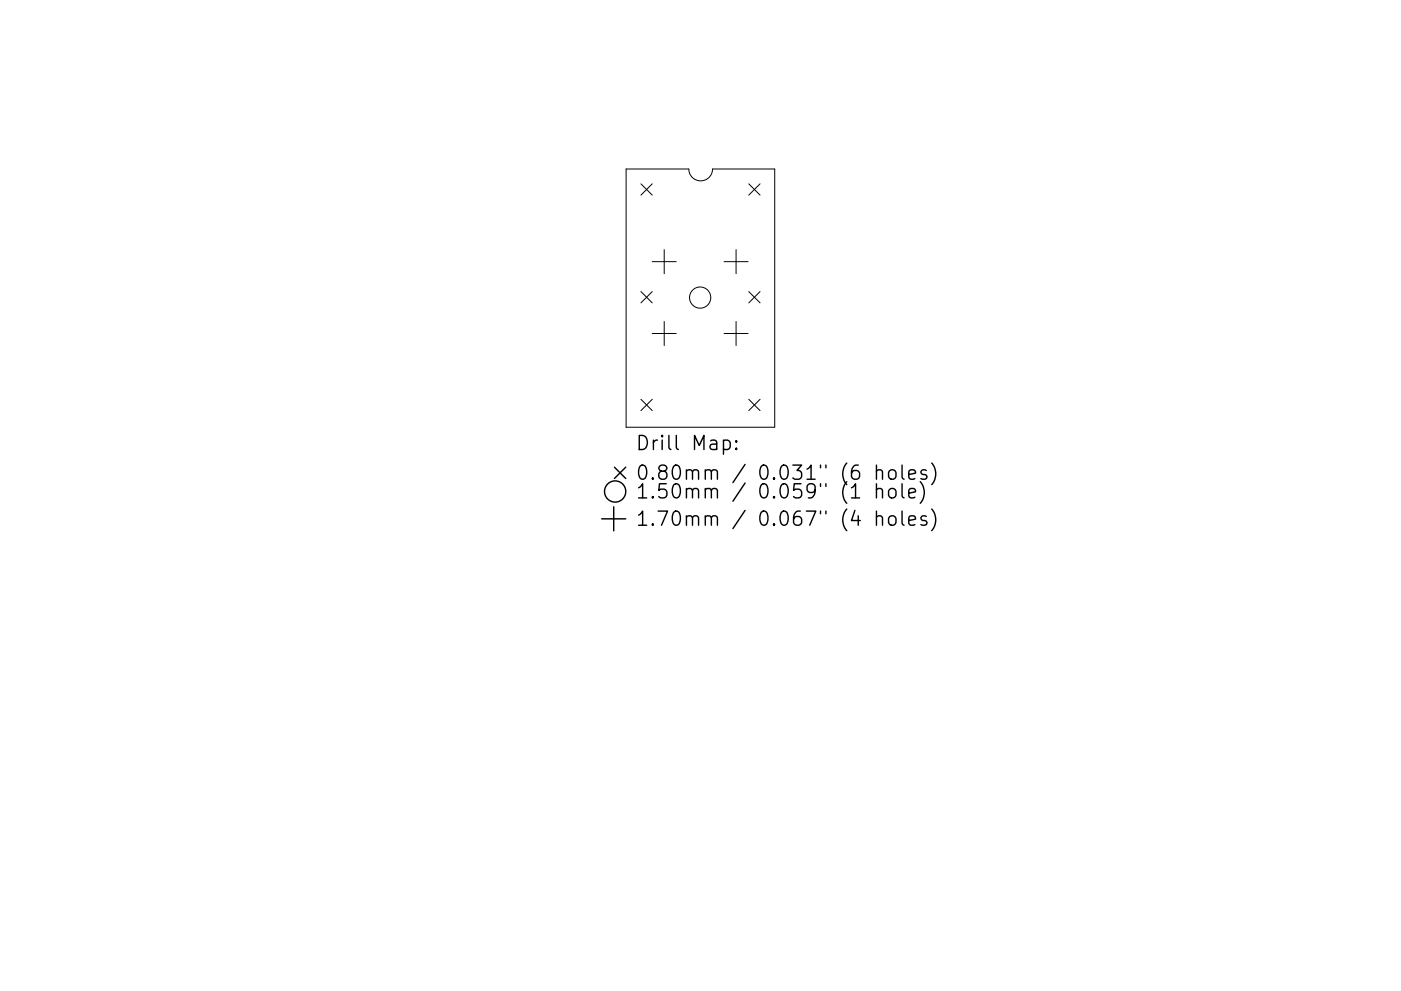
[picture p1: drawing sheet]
<svg xmlns="http://www.w3.org/2000/svg" width="297mm" height="210mm" viewBox="0 0 297 210" stroke-linecap="round" stroke-linejoin="round" font-family="sans-serif">
<defs><g id="words">
<g font-size="4.2">
<text x="134.7" y="95.5">Drill Map:</text>
<text x="134.7" y="101.8">0.80mm / 0.031&quot; (6 holes)</text>
<text x="134.7" y="105.8">1.50mm / 0.059&quot; (1 hole)</text>
<text x="134.7" y="111.6">1.70mm / 0.067&quot; (4 holes)</text>
</g>
</g></defs>
<g fill="none" stroke="#000" stroke-width=".21">
<path d="M132.7 35.9h13.3a2.51 2.51 0 0 0 2.6 2.5 2.51 2.51 0 0 0 2.5-2.5h13.2v54.7h-31.6zM135.9 39l2.4 2.4M138.3 39l-2.4 2.4M158.8 39l2.4 2.4M161.2 39l-2.4 2.4M138.3 55.5h5.1M140.8 53v5.1M153.5 55.5h5.1M156.1 53v5.1M135.9 61.9l2.4 2.4M138.3 70.8h5.1M138.3 61.9l-2.4 2.4"/>
<path d="M140.8 68.2v5.1M153.5 70.8h5.1M156.1 68.2v5.1M158.8 61.9l2.4 2.4M161.2 61.9l-2.4 2.4M135.9 84.7l2.4 2.4M138.3 84.7l-2.4 2.4M158.8 84.7l2.4 2.4M161.2 84.7l-2.4 2.4"/>
<circle cx="148.4" cy="63.1" r="2.25"/>
</g>
<g fill="none" stroke="#000" stroke-width=".3">
<path d="M130.3 99.1l2.4 2.4M132.7 99.1l-2.4 2.4M153.4 93.5l.9-.1 .5 .5v.9l-.3 .4-.2 .2-.9-.2M156.1 95.1l.2 .1-.2 .2-.1-.2 .1-.1v.3M156.1 93.5l.2 .2-.2 .1-.1-.1 .1-.2v.3M185.8 100a.75 .75 0 0 1 1.3 .1v1.6M185.8 98.7v3M188.5 100a.81 .81 0 0 1 .8-.3 .81 .81 0 0 1 .7 .5v.9a.81 .81 0 0 1-.8 .6 .81 .81 0 0 1-.8-.6v-.9zM191.3 98.7v2.5l.4 .5M196.4 99.8l-.7-.1-.4 .4 .1 .4 1 .3 .1 .3-.1 .4-.3 .2-.8-.2M197.5 98.2a3.4 3.4 0 0 1 0 4.6M127.6 110.1h5.1"/>
<path d="M130.1 107.5v5.1M180.5 105.6h1.8M185.8 103.9a.74 .74 0 0 1 1.3 .2v1.5M185.8 109.7a.74 .74 0 0 1 1.3 .2v1.5M185.8 102.6v3M185.8 108.4v3M188.5 103.9a.81 .81 0 0 1 .8-.3 .81 .81 0 0 1 .7 .6v.9a.81 .81 0 0 1-.8 .6 .81 .81 0 0 1-.8-.6v-.9zM188.7 109.6a.81 .81 0 0 1 1.3 .4v.9a.81 .81 0 0 1-.8 .6 .81 .81 0 0 1-.8-.6v-.9zM191.3 102.6v2.6l.4 .4M191.3 108.4v2.6l.4 .4M192.7 100.7l1.4-.3-.1-.6-.9-.1-.4 .4v1.1l.1 .3 .3 .2 .9-.2M192.7 104.6l1.4-.2-.1-.6-.9-.2-.4 .5v1.1l.1 .3 .3 .1 .9-.1"/>
<path d="M192.7 110.4l1.4-.2-.1-.6-.9-.2-.4 .5v1.1l.1 .3 .3 .1 .9-.1M195.1 102.2a3.4 3.4 0 0 1 0 4.6M196.4 109.6l-.7-.2-.4 .5 .1 .4 1 .3 .1 .3-.1 .4-.3 .1-.8-.1M197.5 108a3.4 3.4 0 0 1 0 4.6"/>
<circle cx="130.4" cy="104.3" r="2.25"/>
</g>
<use href="#words"/>
</svg>
